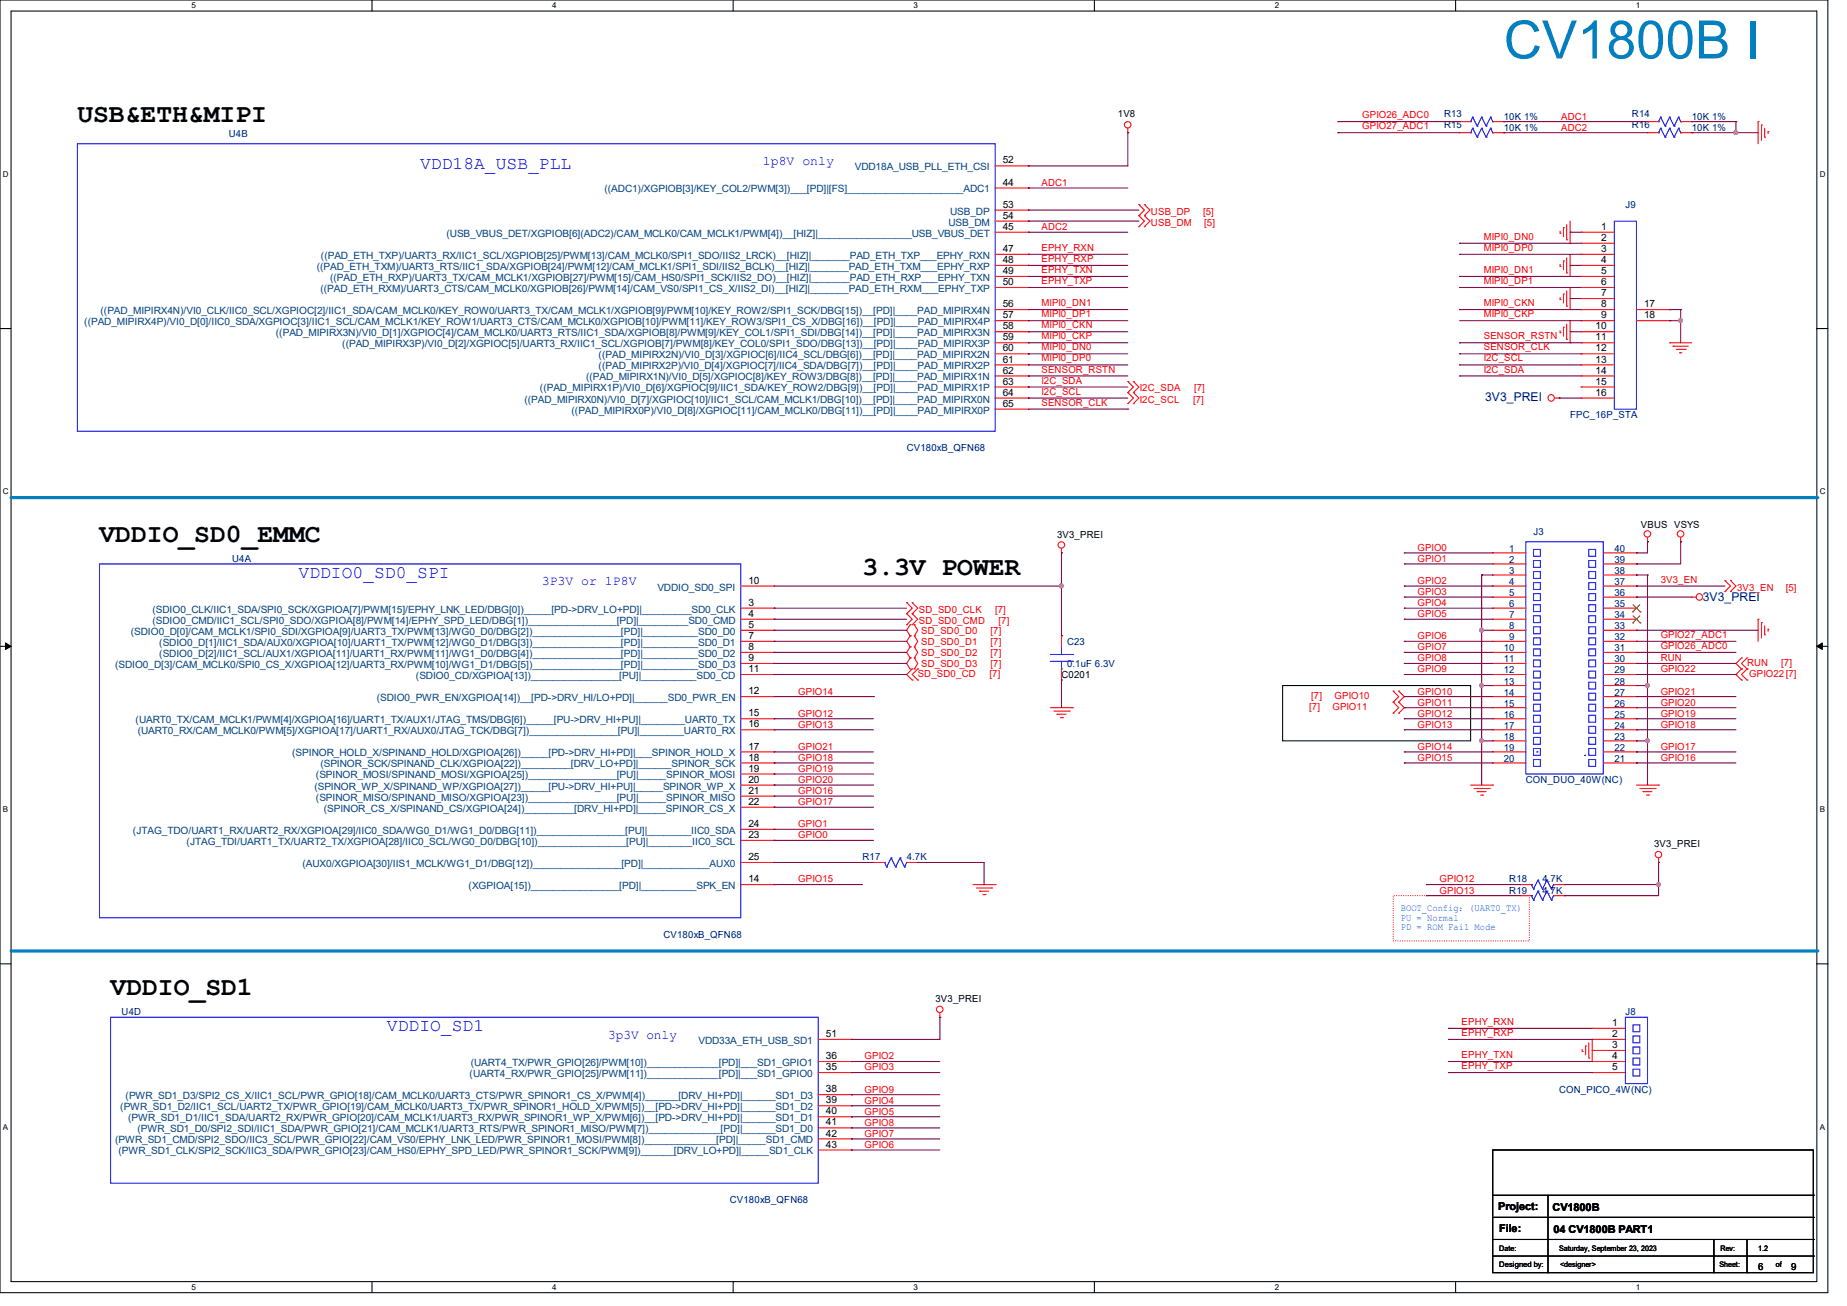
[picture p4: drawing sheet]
<svg xmlns="http://www.w3.org/2000/svg" width="297mm" height="210mm" viewBox="0 0 297 210" stroke-linecap="round" stroke-linejoin="round" font-family="sans-serif">
<defs><g id="words">
<text font-size="8.5" fill="#0080c0" x="241.8" y="9.4">CV1800B I</text>
<g font-size="4.2">
<text x="12.4" y="19.6">USB&amp;ETH&amp;MIPI</text>
<text x="16" y="87.1">VDDIO_SD0_EMMC</text>
<text x="138.7" y="92.5">3.3V POWER</text>
<text x="17.8" y="160">VDDIO_SD1</text>
</g>
<g font-size="2.8" fill="#00f">
<text x="67.6" y="27.1">VDD18A_USB_PLL</text>
<text x="48" y="92.9">VDDIO0_SD0_SPI</text>
<text x="62.2" y="165.8">VDDIO_SD1</text>
</g>
<g font-size="2.1" fill="#00f">
<text x="122.7" y="26.5">1p8V only</text>
<text x="87.1" y="94.1">3P3V or 1P8V</text>
<text x="97.8" y="167">3p3V only</text>
</g>
<g font-size="1.9" fill="#000080">
<text x="238.8" y="64.6">3V3_PREI</text>
<text x="273.8" y="96.6">3V3_PREI</text>
</g>
<g font-size="1.7">
<text x="240.9" y="194.5">Project:</text>
<text x="249.6" y="194.7">CV1800B</text>
<text x="241.1" y="198.1">File:</text>
<text x="249.8" y="198.2">04 CV1800B PART1</text>
</g>
<g font-size="1.6" fill="#000080">
<text x="36.8" y="22.1">U4B</text>
<text x="232.2" y="18.9">R13</text>
<text x="232.2" y="20.7">R15</text>
<text x="241.8" y="19.2">10K 1%</text>
<text x="241.8" y="21">10K 1%</text>
<text x="262.4" y="20.7">R16</text>
<text x="262.4" y="18.9">R14</text>
<text x="272" y="21">10K 1%</text>
<text x="272" y="19.2">10K 1%</text>
<text x="261.4" y="33.4">J9</text>
<text x="252.5" y="67.2">FPC_16P_STA</text>
<text x="145.8" y="72.6">CV180xB_QFN68</text>
<text x="242.7" y="88.7">1</text>
<text x="246.6" y="86.1">J3</text>
<text x="259.6" y="88.7">40</text>
<text x="37.3" y="90.3">U4A</text>
<text x="242.7" y="90.5">2</text>
<text x="242.7" y="92.3">3</text>
<text x="242.7" y="94.1">4</text>
<text x="242.7" y="95.8">5</text>
<text x="259.6" y="90.5">39</text>
<text x="259.6" y="92.3">38</text>
<text x="259.6" y="94.1">37</text>
<text x="259.6" y="95.8">36</text>
<text x="242.7" y="97.6">6</text>
<text x="242.7" y="99.4">7</text>
<text x="242.7" y="101.2">8</text>
<text x="259.6" y="97.6">35</text>
<text x="259.6" y="99.4">34</text>
<text x="259.6" y="101.2">33</text>
<text x="171.6" y="103.7">C23</text>
<text x="171.6" y="107.2">0.1uF 6.3V</text>
<text x="241.8" y="104.7">10</text>
<text x="241.8" y="106.5">11</text>
<text x="242.7" y="103">9</text>
<text x="259.6" y="103">32</text>
<text x="259.6" y="104.7">31</text>
<text x="259.6" y="106.5">30</text>
<text x="241.8" y="108.3">12</text>
<text x="241.8" y="110.1">13</text>
<text x="241.8" y="111.8">14</text>
<text x="241.8" y="113.6">15</text>
<text x="259.6" y="108.3">29</text>
<text x="259.6" y="110.1">28</text>
<text x="259.6" y="111.8">27</text>
<text x="259.6" y="113.6">26</text>
<text x="241.8" y="115.4">16</text>
<text x="241.8" y="117.2">17</text>
<text x="241.8" y="119">18</text>
<text x="259.6" y="115.4">25</text>
<text x="259.6" y="117.2">24</text>
<text x="259.6" y="119">23</text>
<text x="241.8" y="120.7">19</text>
<text x="241.8" y="122.5">20</text>
<text x="245.4" y="125.9">CON_DUO_40W(NC)</text>
<text x="259.6" y="120.7">22</text>
<text x="259.6" y="122.5">21</text>
<text x="138.7" y="138.3">R17</text>
<text x="145.8" y="138.3">4.7K</text>
<text x="242.7" y="141.9">R18</text>
<text x="242.7" y="143.7">R19</text>
<text x="248" y="141.9">4.7K</text>
<text x="248" y="143.7">4.7K</text>
<text x="106.7" y="150.8">CV180xB_QFN68</text>
<text x="19.6" y="163.2">U4D</text>
<text x="261.4" y="163.2">J8</text>
<text x="250.7" y="175.7">CON_PICO_4W(NC)</text>
<text x="117.3" y="193.5">CV180xB_QFN68</text>
</g>
<g font-size="1.6">
<text x="179.7" y="18.9">1V8</text>
<text x="161.2" y="26.3">52</text>
<text x="161.2" y="29.8">44</text>
<text x="161.2" y="33.4">53</text>
<text x="161.2" y="35.2">54</text>
<text x="161.2" y="37">45</text>
<text x="161.2" y="40.5">47</text>
<text x="257.5" y="37">1</text>
<text x="257.5" y="38.7">2</text>
<text x="257.5" y="40.5">3</text>
<text x="161.2" y="42.3">48</text>
<text x="161.2" y="44.1">49</text>
<text x="161.2" y="45.8">50</text>
<text x="257.5" y="42.3">4</text>
<text x="257.5" y="44.1">5</text>
<text x="257.5" y="45.8">6</text>
<text x="257.5" y="47.6">7</text>
<text x="161.2" y="49.4">56</text>
<text x="161.2" y="51.2">57</text>
<text x="161.2" y="53">58</text>
<text x="256.6" y="53">10</text>
<text x="257.5" y="49.4">8</text>
<text x="257.5" y="51.2">9</text>
<text x="264.4" y="49.4">17</text>
<text x="264.4" y="51.2">18</text>
<text x="161.2" y="54.7">59</text>
<text x="161.2" y="56.5">60</text>
<text x="161.2" y="58.3">61</text>
<text x="256.6" y="54.7">11</text>
<text x="256.6" y="56.5">12</text>
<text x="256.6" y="58.3">13</text>
<text x="161.2" y="60.1">62</text>
<text x="161.2" y="61.8">63</text>
<text x="161.2" y="63.6">64</text>
<text x="161.2" y="65.4">65</text>
<text x="256.6" y="60.1">14</text>
<text x="256.6" y="61.8">15</text>
<text x="256.6" y="63.6">16</text>
<text x="170" y="86.4">3V3_PREI</text>
<text x="263.9" y="84.8">VBUS VSYS</text>
<text x="120.4" y="93.9">10</text>
<text x="120.4" y="97.4">3</text>
<text x="120.4" y="99.2">4</text>
<text x="120.4" y="101">5</text>
<text x="120.4" y="102.7">7</text>
<text x="120.4" y="104.5">8</text>
<text x="120.4" y="106.3">9</text>
<text x="120.4" y="108.1">11</text>
<text x="120.4" y="111.6">12</text>
<text x="170.7" y="109">C0201</text>
<text x="120.4" y="115.2">15</text>
<text x="120.4" y="117">16</text>
<text x="120.4" y="120.5">17</text>
<text x="120.4" y="122.3">18</text>
<text x="120.4" y="124.1">19</text>
<text x="120.4" y="125.9">20</text>
<text x="120.4" y="127.6">21</text>
<text x="120.4" y="129.4">22</text>
<text x="120.4" y="134.7">23</text>
<text x="120.4" y="133">24</text>
<text x="266" y="136.2">3V3_PREI</text>
<text x="120.4" y="138.3">25</text>
<text x="120.4" y="141.9">14</text>
<text x="150.4" y="161.1">3V3_PREI</text>
<text x="132.8" y="166.8">51</text>
<text x="259.2" y="165">1</text>
<text x="259.2" y="166.8">2</text>
<text x="132.8" y="170.3">36</text>
<text x="132.8" y="172.1">35</text>
<text x="259.2" y="168.5">3</text>
<text x="259.2" y="170.3">4</text>
<text x="259.2" y="172.1">5</text>
<text x="132.8" y="175.6">38</text>
<text x="132.8" y="177.4">39</text>
<text x="132.8" y="179.2">40</text>
<text x="132.8" y="181">41</text>
<text x="132.8" y="182.8">42</text>
<text x="132.8" y="184.5">43</text>
<text x="282.7" y="204.1">6</text>
<text x="288" y="204.1">9</text>
</g>
<g font-size="1.6" fill="#f00">
<text x="219" y="20.8">GPIO27_ADC1</text>
<text x="219" y="19">GPIO26_ADC0</text>
<text x="251" y="19.2">ADC1</text>
<text x="251" y="21">ADC2</text>
<text x="167.5" y="29.9">ADC1</text>
<text x="185.1" y="34.5">USB_DP</text>
<text x="193.5" y="34.5">[5]</text>
<text x="167.5" y="37">ADC2</text>
<text x="167.5" y="40.3">EPHY_RXN</text>
<text x="185.1" y="36.3">USB_DM</text>
<text x="193.6" y="36.3">[5]</text>
<text x="238.6" y="38.6">MIPI0_DN0</text>
<text x="238.6" y="40.3">MIPI0_DP0</text>
<text x="167.5" y="42.1">EPHY_RXP</text>
<text x="167.5" y="43.9">EPHY_TXN</text>
<text x="167.5" y="45.7">EPHY_TXP</text>
<text x="238.6" y="43.9">MIPI0_DN1</text>
<text x="238.6" y="45.7">MIPI0_DP1</text>
<text x="167.5" y="51">MIPI0_DP1</text>
<text x="167.5" y="49.2">MIPI0_DN1</text>
<text x="167.5" y="52.8">MIPI0_CKN</text>
<text x="238.6" y="49.2">MIPI0_CKN</text>
<text x="238.6" y="51">MIPI0_CKP</text>
<text x="167.5" y="56.3">MIPI0_DN0</text>
<text x="167.5" y="58.1">MIPI0_DP0</text>
<text x="167.5" y="59.9">SENSOR_RSTN</text>
<text x="167.5" y="54.6">MIPI0_CKP</text>
<text x="238.6" y="54.6">SENSOR_RSTN</text>
<text x="238.6" y="56.3">SENSOR_CLK</text>
<text x="238.6" y="58.1">I2C_SCL</text>
<text x="238.6" y="59.9">I2C_SDA</text>
<text x="167.5" y="65.2">SENSOR_CLK</text>
<text x="167.5" y="61.7">I2C_SDA</text>
<text x="167.5" y="63.5">I2C_SCL</text>
<text x="183.3" y="62.9">I2C_SDA</text>
<text x="183.3" y="64.7">I2C_SCL</text>
<text x="191.9" y="64.7">[7]</text>
<text x="192" y="62.9">[7]</text>
<text x="227.9" y="88.6">GPIO0</text>
<text x="227.9" y="90.3">GPIO1</text>
<text x="227.9" y="93.9">GPIO2</text>
<text x="227.9" y="95.7">GPIO3</text>
<text x="267" y="93.7">3V3_EN</text>
<text x="279.3" y="95">3V3_EN</text>
<text x="287.1" y="95">[5]</text>
<text x="147.7" y="98.5">SD_SD0_CLK</text>
<text x="147.7" y="100.3">SD_SD0_CMD</text>
<text x="148.1" y="101.9">SD_SD0_D0</text>
<text x="159.3" y="101.9">[7]</text>
<text x="160" y="98.5">[7]</text>
<text x="160.6" y="100.3">[7]</text>
<text x="227.9" y="99.2">GPIO5</text>
<text x="227.9" y="97.5">GPIO4</text>
<text x="148.1" y="105.5">SD_SD0_D2</text>
<text x="148.1" y="103.7">SD_SD0_D1</text>
<text x="148.1" y="107.2">SD_SD0_D3</text>
<text x="159.3" y="105.5">[7]</text>
<text x="159.3" y="103.7">[7]</text>
<text x="159.3" y="107.2">[7]</text>
<text x="227.9" y="102.8">GPIO6</text>
<text x="227.9" y="106.3">GPIO8</text>
<text x="227.9" y="104.6">GPIO7</text>
<text x="267" y="102.6">GPIO27_ADC1</text>
<text x="267" y="106.3">RUN</text>
<text x="267" y="104.4">GPIO26_ADC0</text>
<text x="280.9" y="107.1">RUN</text>
<text x="286.4" y="107.1">[7]</text>
<text x="128.4" y="111.7">GPIO14</text>
<text x="147.6" y="108.8">SD_SD0_CD</text>
<text x="159.1" y="108.8">[7]</text>
<text x="210.9" y="112.4">[7]</text>
<text x="214.6" y="112.4">GPIO10</text>
<text x="227.9" y="113.5">GPIO11</text>
<text x="227.9" y="108.1">GPIO9</text>
<text x="227.9" y="111.7">GPIO10</text>
<text x="267" y="111.7">GPIO21</text>
<text x="267" y="113.5">GPIO20</text>
<text x="267" y="108.1">GPIO22</text>
<text x="281.3" y="108.8">GPIO22[7]</text>
<text x="128.4" y="117">GPIO13</text>
<text x="128.4" y="115.2">GPIO12</text>
<text x="210.5" y="114.2">[7]</text>
<text x="214.2" y="114.2">GPIO11</text>
<text x="227.9" y="117">GPIO13</text>
<text x="227.9" y="115.2">GPIO12</text>
<text x="267" y="115.2">GPIO19</text>
<text x="267" y="117">GPIO18</text>
<text x="128.4" y="122.3">GPIO18</text>
<text x="128.4" y="124.1">GPIO19</text>
<text x="128.4" y="120.6">GPIO21</text>
<text x="128.4" y="125.9">GPIO20</text>
<text x="227.9" y="120.6">GPIO14</text>
<text x="227.9" y="122.3">GPIO15</text>
<text x="267" y="122.3">GPIO16</text>
<text x="267" y="120.6">GPIO17</text>
<text x="128.4" y="127.7">GPIO16</text>
<text x="128.4" y="129.5">GPIO17</text>
<text x="128.4" y="133">GPIO1</text>
<text x="128.4" y="134.8">GPIO0</text>
<text x="128.4" y="141.9">GPIO15</text>
<text x="231.5" y="143.7">GPIO13</text>
<text x="231.5" y="141.9">GPIO12</text>
<text x="235" y="164.8">EPHY_RXN</text>
<text x="235" y="166.6">EPHY_RXP</text>
<text x="139" y="172.1">GPIO3</text>
<text x="139" y="170.3">GPIO2</text>
<text x="235" y="170.1">EPHY_TXN</text>
<text x="235" y="171.9">EPHY_TXP</text>
<text x="139" y="175.7">GPIO9</text>
<text x="139" y="179.2">GPIO5</text>
<text x="139" y="177.5">GPIO4</text>
<text x="139" y="184.6">GPIO6</text>
<text x="139" y="182.8">GPIO7</text>
<text x="139" y="181">GPIO8</text>
</g>
<g font-size="1.6" fill="#004080">
<text x="137.5" y="27.4">VDD18A_USB_PLL_ETH_CSI</text>
<text x="97.2" y="30.9">((ADC1)/XGPIOB[3]/KEY_COL2/PWM[3])___[PD]|[FS]_____________________ADC1</text>
<text x="152.8" y="34.5">USB_DP</text>
<text x="51.6" y="41.6">((PAD_ETH_TXP)/UART3_RX/IIC1_SCL/XGPIOB[25]/PWM[13]/CAM_MCLK0/SPI1_SDO/IIS2_LRCK)__[HIZ]|_______PAD_ETH_TXP___EPHY_RXN</text>
<text x="71.8" y="38.1">(USB_VBUS_DET/XGPIOB[6](ADC2)/CAM_MCLK0/CAM_MCLK1/PWM[4])__[HIZ]|_________________USB_VBUS_DET</text>
<text x="152.5" y="36.3">USB_DM</text>
<text x="50.9" y="43.4">((PAD_ETH_TXM)/UART3_RTS/IIC1_SDA/XGPIOB[24]/PWM[12]/CAM_MCLK1/SPI1_SDI/IIS2_BCLK)__[HIZ]|_______PAD_ETH_TXM___EPHY_RXP</text>
<text x="51.5" y="46.9">((PAD_ETH_RXM)/UART3_CTS/CAM_MCLK0/XGPIOB[26]/PWM[14]/CAM_VS0/SPI1_CS_X/IIS2_DI)__[HIZ]|_______PAD_ETH_RXM___EPHY_TXP</text>
<text x="53.1" y="45.2">((PAD_ETH_RXP)/UART3_TX/CAM_MCLK1/XGPIOB[27]/PWM[15]/CAM_HS0/SPI1_SCK/IIS2_DO)__[HIZ]|_______PAD_ETH_RXP___EPHY_TXN</text>
<text x="13.5" y="52.3">((PAD_MIPIRX4P)/VI0_D[0]/IIC0_SDA/XGPIOC[3]/IIC1_SCL/CAM_MCLK1/KEY_ROW1/UART3_CTS/CAM_MCLK0/XGPIOB[10]/PWM[11]/KEY_ROW3/SPI1_CS_X/DBG[16])__[PD]|____PAD_MIPIRX4P</text>
<text x="16.2" y="50.5">((PAD_MIPIRX4N)/VI0_CLK/IIC0_SCL/XGPIOC[2]/IIC1_SDA/CAM_MCLK0/KEY_ROW0/UART3_TX/CAM_MCLK1/XGPIOB[9]/PWM[10]/KEY_ROW2/SPI1_SCK/DBG[15])__[PD]|____PAD_MIPIRX4N</text>
<text x="44.4" y="54.1">((PAD_MIPIRX3N)/VI0_D[1]/XGPIOC[4]/CAM_MCLK0/UART3_RTS/IIC1_SDA/XGPIOB[8]/PWM[9]/KEY_COL1/SPI1_SDI/DBG[14])__[PD]|____PAD_MIPIRX3N</text>
<text x="55" y="55.8">((PAD_MIPIRX3P)/VI0_D[2]/XGPIOC[5]/UART3_RX/IIC1_SCL/XGPIOB[7]/PWM[8]/KEY_COL0/SPI1_SDO/DBG[13])__[PD]|____PAD_MIPIRX3P</text>
<text x="96.3" y="57.6">((PAD_MIPIRX2N)/VI0_D[3]/XGPIOC[6]/IIC4_SCL/DBG[6])__[PD]|____PAD_MIPIRX2N</text>
<text x="96.3" y="59.4">((PAD_MIPIRX2P)/VI0_D[4]/XGPIOC[7]/IIC4_SDA/DBG[7])__[PD]|____PAD_MIPIRX2P</text>
<text x="84.3" y="64.7">((PAD_MIPIRX0N)/VI0_D[7]/XGPIOC[10]/IIC1_SCL/CAM_MCLK1/DBG[10])__[PD]|____PAD_MIPIRX0N</text>
<text x="86.8" y="62.9">((PAD_MIPIRX1P)/VI0_D[6]/XGPIOC[9]/IIC1_SDA/KEY_ROW2/DBG[9])__[PD]|____PAD_MIPIRX1P</text>
<text x="94.2" y="61.2">((PAD_MIPIRX1N)/VI0_D[5]/XGPIOC[8]/KEY_ROW3/DBG[8])__[PD]|____PAD_MIPIRX1N</text>
<text x="91.9" y="66.5">((PAD_MIPIRX0P)/VI0_D[8]/XGPIOC[11]/CAM_MCLK0/DBG[11])__[PD]|____PAD_MIPIRX0P</text>
<text x="105.7" y="95">VDDIO_SD0_SPI</text>
<text x="24.5" y="98.5">(SDIO0_CLK/IIC1_SDA/SPI0_SCK/XGPIOA[7]/PWM[15]/EPHY_LNK_LED/DBG[0])_____[PD-&gt;DRV_LO+PD]|_________SD0_CLK</text>
<text x="24.5" y="100.3">(SDIO0_CMD/IIC1_SCL/SPI0_SDO/XGPIOA[8]/PWM[14]/EPHY_SPD_LED/DBG[1])________________[PD]|_________SD0_CMD</text>
<text x="18.5" y="107.4">(SDIO0_D[3]/CAM_MCLK0/SPI0_CS_X/XGPIOA[12]/UART3_RX/PWM[10]/WG1_D1/DBG[5])________________[PD]|__________SD0_D3</text>
<text x="21" y="102.1">(SDIO0_D[0]/CAM_MCLK1/SPI0_SDI/XGPIOA[9]/UART3_TX/PWM[13]/WG0_D0/DBG[2])________________[PD]|__________SD0_D0</text>
<text x="25.6" y="103.8">(SDIO0_D[1]/IIC1_SDA/AUX0/XGPIOA[10]/UART1_TX/PWM[12]/WG0_D1/DBG[3])________________[PD]|__________SD0_D1</text>
<text x="25.6" y="105.6">(SDIO0_D[2]/IIC1_SCL/AUX1/XGPIOA[11]/UART1_RX/PWM[11]/WG1_D0/DBG[4])________________[PD]|__________SD0_D2</text>
<text x="60.6" y="112.7">(SDIO0_PWR_EN/XGPIOA[14])__[PD-&gt;DRV_HI/LO+PD]|______SD0_PWR_EN</text>
<text x="66.9" y="109.2">(SDIO0_CD/XGPIOA[13])________________[PU]|__________SD0_CD</text>
<text x="21.8" y="116.3">(UART0_TX/CAM_MCLK1/PWM[4]/XGPIOA[16]/UART1_TX/AUX1/JTAG_TMS/DBG[6])_____[PU-&gt;DRV_HI+PU]|________UART0_TX</text>
<text x="22.1" y="118.1">(UART0_RX/CAM_MCLK0/PWM[5]/XGPIOA[17]/UART1_RX/AUX0/JTAG_TCK/DBG[7])________________[PU]|________UART0_RX</text>
<text x="47" y="121.6">(SPINOR_HOLD_X/SPINAND_HOLD/XGPIOA[26])_____[PD-&gt;DRV_HI+PD]|___SPINOR_HOLD_X</text>
<text x="50.8" y="125.2">(SPINOR_MOSI/SPINAND_MOSI/XGPIOA[25])________________[PU]|_____SPINOR_MOSI</text>
<text x="51.5" y="123.4">(SPINOR_SCK/SPINAND_CLK/XGPIOA[22])_________[DRV_LO+PD]|______SPINOR_SCK</text>
<text x="50.5" y="127">(SPINOR_WP_X/SPINAND_WP/XGPIOA[27])_____[PU-&gt;DRV_HI+PU]|_____SPINOR_WP_X</text>
<text x="50.8" y="128.7">(SPINOR_MISO/SPINAND_MISO/XGPIOA[23])________________[PU]|_____SPINOR_MISO</text>
<text x="52.1" y="130.5">(SPINOR_CS_X/SPINAND_CS/XGPIOA[24])_________[DRV_HI+PD]|_____SPINOR_CS_X</text>
<text x="21.4" y="134.1">(JTAG_TDO/UART1_RX/UART2_RX/XGPIOA[29]/IIC0_SDA/WG0_D1/WG1_D0/DBG[11])________________[PU]|________IIC0_SDA</text>
<text x="30" y="135.8">(JTAG_TDI/UART1_TX/UART2_TX/XGPIOA[28]/IIC0_SCL/WG0_D0/DBG[10])________________[PU]|________IIC0_SCL</text>
<text x="48.6" y="139.4">(AUX0/XGPIOA[30]/IIS1_MCLK/WG1_D1/DBG[12])________________[PD]|____________AUX0</text>
<text x="75.4" y="143">(XGPIOA[15])________________[PD]|__________SPK_EN</text>
<text x="112.3" y="167.9">VDD33A_ETH_USB_SD1</text>
<text x="75.5" y="173.2">(UART4_RX/PWR_GPIO[25]/PWM[11])_____________[PD]|___SD1_GPIO0</text>
<text x="75.7" y="171.4">(UART4_TX/PWR_GPIO[26]/PWM[10])_____________[PD]|___SD1_GPIO1</text>
<text x="19.3" y="178.5">(PWR_SD1_D2/IIC1_SCL/UART2_TX/PWR_GPIO[19]/CAM_MCLK0/UART3_TX/PWR_SPINOR1_HOLD_X/PWM[5])__[PD-&gt;DRV_HI+PD]|______SD1_D2</text>
<text x="20.2" y="176.7">(PWR_SD1_D3/SPI2_CS_X/IIC1_SCL/PWR_GPIO[18]/CAM_MCLK0/UART3_CTS/PWR_SPINOR1_CS_X/PWM[4])______[DRV_HI+PD]|______SD1_D3</text>
<text x="18.5" y="183.9">(PWR_SD1_CMD/SPI2_SDO/IIC3_SCL/PWR_GPIO[22]/CAM_VS0/EPHY_LNK_LED/PWR_SPINOR1_MOSI/PWM[8])_____________[PD]|_____SD1_CMD</text>
<text x="19" y="185.6">(PWR_SD1_CLK/SPI2_SCK/IIC3_SDA/PWR_GPIO[23]/CAM_HS0/EPHY_SPD_LED/PWR_SPINOR1_SCK/PWM[9])______[DRV_LO+PD]|_____SD1_CLK</text>
<text x="20.6" y="180.3">(PWR_SD1_D1/IIC1_SDA/UART2_RX/PWR_GPIO[20]/CAM_MCLK1/UART3_RX/PWR_SPINOR1_WP_X/PWM[6])__[PD-&gt;DRV_HI+PD]|______SD1_D1</text>
<text x="22.1" y="182.1">(PWR_SD1_D0/SPI2_SDI/IIC1_SDA/PWR_GPIO[21]/CAM_MCLK1/UART3_RTS/PWR_SPINOR1_MISO/PWM[7])_____________[PD]|______SD1_D0</text>
</g>
<g font-size="1.6" fill="#0080ff">
<text x="225.3" y="146.5">BOOT_Config：(UART0_TX)</text>
<text x="225.3" y="148">PU = Normal</text>
<text x="225.3" y="149.6">PD = ROM Fail Mode</text>
</g>
<g font-size="1.3">
<text x="30.8" y="1.3">5</text>
<text x="88.8" y="1.3">4</text>
<text x="146.9" y="1.3">3</text>
<text x="205" y="1.3">2</text>
<text x="263.1" y="1.3">1</text>
<text x=".5" y="28.4">D</text>
<text x="292.6" y="28.4">D</text>
<text x=".5" y="79.5">C</text>
<text x="292.6" y="79.5">C</text>
<text x=".5" y="130.6">B</text>
<text x="292.6" y="130.6">B</text>
<text x=".5" y="181.7">A</text>
<text x="292.6" y="181.7">A</text>
<text x="30.8" y="207.4">5</text>
<text x="88.8" y="207.4">4</text>
<text x="146.9" y="207.4">3</text>
<text x="205" y="207.4">2</text>
<text x="263.1" y="207.4">1</text>
</g>
<g font-size="1.2">
<text x="241.1" y="201.2">Date:</text>
<text x="241.1" y="203.7">Designed by:</text>
<text x="250.7" y="201.2">Saturday, September 23, 2023</text>
<text x="250.9" y="203.7">&lt;designer&gt;</text>
<text x="276.5" y="203.7">Sheet:</text>
<text x="276.6" y="201.2">Rev:</text>
<text x="282.7" y="201.2">1.2</text>
<text x="285.5" y="203.7">of</text>
</g>
</g></defs>
<g fill="none" stroke="#000" stroke-width=".17">
<path d="M0 0h293.9v207.9h-293.9zM1.8 1.8h290.3v204.3h-290.3zM59.8 0v1.8M117.9 0v1.8M176 0v1.8M234.1 0v1.8M0 52.8h1.8M292.1 52.8h1.8M0 103.9h1.8M206.2 110.2h30.3v8.9h-30.3zM292.1 103.9h1.8M0 155h1.8"/>
<path d="M292.1 155h1.8M59.8 206.1v1.8M117.9 206.1v1.8M176 206.1v1.8M234.1 206.1v1.8"/>
</g>
<path d="M.9 103.4l.9 .5-.9 .5zM292.1 103.9l.9-.5v1z" fill="#000"/>
<path d="M.9 103.4l.9 .5-.9 .5zM292.1 103.9l.9-.5v1z" fill="none" stroke="#000" stroke-width=".16"/>
<path d="M1.8 80h290.3" fill="none" stroke="#0080c0" stroke-width=".51"/>
<circle cx="292.1" cy="80" r=".25" fill="#0080c0"/>
<path d="M1.8 152.9h290.3" fill="none" stroke="#0080c0" stroke-width=".51"/>
<circle cx="292.1" cy="152.9" r=".25" fill="#0080c0"/>
<path d="M224 144h21.9v7.3h-21.9z" fill="none" stroke="#f00" stroke-width=".17" stroke-dasharray="0 .3"/>
<g fill="none" stroke="#f00" stroke-width=".17">
<path d="M234.7 19.6h.1M234.7 19.6h1.8M240 19.6h1.8M241.8 19.6h.1M264.9 19.6h.1M264.9 19.6h1.8M270.3 19.6h1.7M272 19.6h.1M282.7 19.6h.1M282.7 19.6v3.5M160 37.3h5.4M160 26.7h5.4"/>
<path d="M160 30.2h5.4M160 33.8h5.4M160 35.6h5.4M165.4 26.7h.1M165.4 30.2h.1M165.4 33.8h.1M165.4 35.6h.1M165.4 37.3h.1M181.4 21.3h.1M181.4 20.6v.7M183.1 32.9h.1M183.1 34.7h.1"/>
<path d="M183.1 36.4h.1M183.1 32.9l.9 .9-.9 .9M183.1 34.7l.9 .9-.9 .8M184 32.9h.1M184 34.7h.1M184 36.4h.1M184 32.9l.9 .9-.9 .9M184 34.7l.9 .9-.9 .8M234.7 21.3h.1M234.7 21.3h1.8M240 21.3h1.8M241.8 21.3h.1"/>
<path d="M250.9 37.5h.1M250.9 37.2v.3M251.4 36.6h.1M251.4 36.6v1.5M251.9 38.6h.1M251.9 36.1v2.5M252.5 39.1h.1M252.5 35.6v3.5M254.3 37.3h.1M254.3 39.1h.1M254.3 37.3h5.3M254.3 39.1h5.3"/>
<path d="M264.9 21.3h.1M264.9 21.3h1.8M270.3 21.3h1.7M272 21.3h.1M283.3 20.1h.1M283.3 20.1v2.5M283.8 22.1h.1M283.8 20.6v1.5M284.3 21.2h.1M284.3 21.2v.3M160 55.1h5.4M160 40.9h5.4"/>
<path d="M160 42.7h5.4M160 44.4h5.4M160 46.2h5.4M160 49.8h5.4M160 51.6h5.4M160 53.3h5.4M160 56.9h5.4M160 58.7h5.4M165.4 40.9h.1M165.4 42.7h.1M165.4 44.4h.1M165.4 46.2h.1"/>
<path d="M165.4 49.8h.1M165.4 51.6h.1M165.4 53.3h.1M165.4 55.1h.1M165.4 56.9h.1M165.4 58.7h.1M250.9 42.8h.1M250.9 48.2h.1M250.9 53.5h.1M250.9 42.5v.3M250.9 47.8v.4M250.9 53.2v.3"/>
<path d="M251.4 42h.1M251.4 47.3h.1M251.4 52.6h.1M251.4 42v1.4M251.4 47.3v1.4M251.4 52.6v1.5M251.9 43.9h.1M251.9 49.2h.1M251.9 54.6h.1M251.9 41.4v2.5M251.9 46.8v2.4M251.9 52.1v2.5"/>
<path d="M252.5 44.4h.1M252.5 49.8h.1M252.5 55.1h.1M252.5 40.9v3.5M252.5 46.2v3.6M252.5 51.6v3.5M254.3 40.9h.1M254.3 42.7h.1M254.3 44.4h.1M254.3 46.2h.1M254.3 48h.1M254.3 49.8h.1"/>
<path d="M254.3 51.6h.1M254.3 53.3h.1M254.3 55.1h.1M254.3 56.9h.1M254.3 58.7h.1M254.3 55.1h5.3M254.3 40.9h5.3M254.3 42.7h5.3M254.3 44.4h5.3M254.3 46.2h5.3M254.3 48h5.3M254.3 49.8h5.3"/>
<path d="M254.3 51.6h5.3M254.3 53.3h5.3M254.3 56.9h5.3M254.3 58.7h5.3M263.1 49.8h5.4M263.1 51.6h5.4M268.5 55.1h.1M268.5 49.8h.1M268.5 51.6h.1M268.5 55.1h3.5M269 55.7h.1M269 55.7h2.5"/>
<path d="M269.5 56.2h1.5M270.1 56.7h.1M270.1 56.7h.3M271 56.2h.1M160 64h5.4M160 60.5h5.4M160 62.2h5.4M160 65.8h5.4M165.4 60.5h.1M165.4 62.2h.1M165.4 64h.1M165.4 65.8h.1"/>
<path d="M181.4 61.3h.1M181.4 63.1h.1M181.4 64.9h.1M181.4 61.3l.8 .9-.8 .9M181.4 63.1l.8 .9-.8 .9M182.2 61.3h.1M182.2 63.1h.1M182.2 64.9h.1M182.2 61.3l.9 .9-.9 .9M182.2 63.1l.9 .9-.9 .9M250 64h.7M250.7 64h.1"/>
<path d="M254.3 60.5h.1M254.3 62.2h.1M254.3 64h.1M254.3 64h5.3M254.3 60.5h5.3M254.3 62.2h5.3M119.1 94.2h5.4M119.1 97.8h5.4M119.1 99.6h5.4M124.5 94.2h.1M124.5 97.8h.1M124.5 99.6h.1"/>
<path d="M145.8 96.9h.1M145.8 98.7h.1M145.8 96.9l.9 .9-.9 .9M145.8 98.7l.9 .9-.9 .9M146.7 96.9h.1M146.7 98.7h.1M146.7 96.9l.9 .9-.9 .9M146.7 98.7l.9 .9-.9 .9M170.7 88.9h.1M170.7 88.2v.7M240 88.9h.1M240 90.7h.1"/>
<path d="M240 92.5h.1M240 94.2h.1M240 96h.1M240 97.8h.1M240 99.6h.1M240 96h5.4M240 94.2h5.4M240 97.8h5.4M240 99.6h5.4M240 88.9h5.4M240 90.7h5.4M240 92.5h5.4"/>
<path d="M257.8 96h5.3M257.8 94.2h5.3M257.8 97.8h5.3M257.8 99.6h5.3M257.8 88.9h5.3M257.8 90.7h5.3M257.8 92.5h5.3M263.1 88.9h.1M263.1 90.7h.1M263.1 92.5h.1M263.1 94.2h.1M263.1 96h.1"/>
<path d="M263.1 97.8h.1M263.1 99.6h.1M264.9 87.1h.1M264.9 86.4v.7M270.3 87.1h.1M270.3 86.4v.7M272 96h.1M272 96h.8M277.4 93.3h.1M277.4 95.1h.1M277.4 93.3l.9 .9-.9 .9M278.3 93.3h.1"/>
<path d="M278.3 95.1h.1M278.3 93.3l.8 .9-.8 .9M282.7 99.6h.1M282.7 99.6v3.5M119.1 101.3h5.4M119.1 103.1h5.4M119.1 104.9h5.4M119.1 106.7h5.4M119.1 108.5h5.4M119.1 112h5.4M119.1 115.6h5.4M119.1 117.3h5.4"/>
<path d="M124.5 101.3h.1M124.5 103.1h.1M124.5 104.9h.1M124.5 106.7h.1M124.5 108.5h.1M124.5 112h.1M124.5 115.6h.1M124.5 117.3h.1M145.8 100.5h.1M146.3 104h.1M146.3 105.8h.1M146.3 102.2h.1"/>
<path d="M146.3 107.6h.1M146.3 100.5h.1M146.3 104l-.5 .9 .5 .9M146.3 102.2l-.5 .9 .5 .9M146.3 105.8l-.5 .9 .5 .9M146.3 100.5l-.5 .8 .5 .9M146.7 109.3h.1M146.7 107.6h.1M146.7 100.5h.1M146.7 107.6l-.9 .9 .9 .8M147 104h.1M147 105.8h.1"/>
<path d="M147 102.2h.1M147 107.6h.1M147 100.5h.1M147 104l.6 .9-.6 .9M147 102.2l.6 .9-.6 .9M147 105.8l.6 .9-.6 .9M147 100.5l.6 .8-.6 .9M147.6 107.6h.1M147.6 109.3h.1M147.6 107.6l-.9 .9 .9 .8M168.9 113.8h3.6M169.5 114.3h2.4"/>
<path d="M170 114.9h.1M170 114.9h1.4M170.5 115.4h.4M170.7 102.2h.1M170.7 109.3h.1M170.7 102.2v1.8M170.7 107.6v1.7M170.9 115.4h.1M171.9 114.3h.1M172.5 113.8h.1M224 112.9h.1M224 114.7h.1"/>
<path d="M224 111.1h.1M224 112.9l.9 .9-.9 .9M224 111.1l.9 .9-.9 .9M224.9 114.7h.1M224.9 112.9h.1M224.9 111.1h.1M224.9 112.9l.9 .9-.9 .9M224.9 111.1l.9 .9-.9 .9M240 101.3h.1M240 103.1h.1M240 104.9h.1M240 106.7h.1"/>
<path d="M240 108.5h.1M240 110.2h.1M240 112h.1M240 113.8h.1M240 115.6h.1M240 117.3h.1M240 119.1h.1M240 113.8h5.4M240 101.3h5.4M240 103.1h5.4M240 104.9h5.4M240 106.7h5.4"/>
<path d="M240 108.5h5.4M240 112h5.4M240 115.6h5.4M240 117.3h5.4M240 110.2h5.4M240 119.1h5.4M257.8 113.8h5.3M257.8 101.3h5.3M257.8 103.1h5.3M257.8 104.9h5.3M257.8 106.7h5.3M257.8 108.5h5.3"/>
<path d="M257.8 112h5.3M257.8 115.6h5.3M257.8 117.3h5.3M257.8 110.2h5.3M257.8 119.1h5.3M263.1 101.3h.1M263.1 103.1h.1M263.1 104.9h.1M263.1 106.7h.1M263.1 108.5h.1M263.1 110.2h.1M263.1 112h.1"/>
<path d="M263.1 113.8h.1M263.1 115.6h.1M263.1 117.3h.1M263.1 119.1h.1M280 107.6h.1M280 105.8h.1M280 109.3h.1M280 105.8l-.9 .9 .9 .9M280 107.6l-.9 .9 .9 .8M280.9 105.8h.1M280.9 107.6h.1M280.9 109.3h.1"/>
<path d="M280.9 105.8l-.9 .9 .9 .9M280.9 107.6l-.9 .9 .9 .8M283.3 100.1h.1M283.3 100.1v2.5M283.8 102.1h.1M283.8 100.6v1.5M284.3 101.2h.1M284.3 101.2v.3M119.1 126.2h5.4M119.1 120.9h5.4M119.1 122.7h5.4M119.1 124.5h5.4"/>
<path d="M119.1 128h5.4M119.1 129.8h5.4M119.1 135.1h5.4M119.1 133.3h5.4M119.1 138.7h5.4M124.5 120.9h.1M124.5 122.7h.1M124.5 124.5h.1M124.5 126.2h.1M124.5 128h.1M124.5 129.8h.1M124.5 135.1h.1"/>
<path d="M124.5 133.3h.1M124.5 138.7h.1M140.5 138.7h.1M140.5 138.7h1.7M145.8 138.7h1.8M147.6 138.7h.1M236.5 126.2h3.5M237 126.8h2.5M237.5 127.3h.1M237.5 127.3h1.5M238.1 127.8h.3M238.4 127.8h.1"/>
<path d="M239.5 126.8h.1M240 126.2h.1M240 120.9h.1M240 122.7h.1M240 120.9h5.4M240 122.7h5.4M257.8 120.9h5.3M257.8 122.7h5.3M263.1 120.9h.1M263.1 122.7h.1M263.1 126.2h3.6M263.7 126.8h2.4"/>
<path d="M264.2 127.3h.1M264.2 127.3h1.4M264.8 127.8h.3M265.1 127.8h.1M266.1 126.8h.1M266.7 126.2h.1M266.7 138.7h.1M266.7 138v.7M119.1 142.2h5.4M124.5 142.2h.1M156.5 142.2h3.5M157 142.8h2.5"/>
<path d="M157.5 143.3h.1M157.5 143.3h1.5M158.1 143.8h.3M158.4 143.8h.1M159.5 142.8h.1M160 142.2h.1M244.5 142.2h.1M244.5 144h.1M244.5 142.2h1.8M244.5 144h1.8M249.8 142.2h1.8M249.8 144h1.8"/>
<path d="M251.6 142.2h.1M251.6 144h.1M131.6 167.1h5.3M131.6 170.7h5.3M131.6 172.5h5.3M131.6 176h5.3M131.6 177.8h5.3M131.6 179.6h5.3M136.9 167.1h.1M136.9 170.7h.1M136.9 172.5h.1M136.9 176h.1"/>
<path d="M136.9 177.8h.1M136.9 179.6h.1M151.1 163.6h.1M151.1 162.9v.7M254.4 169.1h.1M254.4 168.7v.4M255 168.2h.1M255 168.2v1.4M255.5 170.1h.1M255.5 167.7v2.4M256 170.7h.1M256 165.4h.1"/>
<path d="M256 167.1h.1M256 168.9h.1M256 172.5h.1M256 167.1v3.6M256 165.4h5.4M256 167.1h5.4M256 168.9h5.4M256 170.7h5.4M256 172.5h5.4M131.6 181.4h5.3M131.6 183.1h5.3M131.6 184.9h5.3"/>
<path d="M136.9 181.4h.1M136.9 183.1h.1M136.9 184.9h.1"/>
<circle cx="181.3" cy="20.1" r=".52"/>
<circle cx="249.4" cy="64" r=".52"/>
<circle cx="170.7" cy="87.6" r=".52"/>
<circle cx="264.9" cy="85.9" r=".52"/>
<circle cx="270.2" cy="85.9" r=".52"/>
<circle cx="273.3" cy="96" r=".52"/>
<circle cx="266.7" cy="137.4" r=".52"/>
<circle cx="151.1" cy="162.3" r=".52"/>
</g>
<g fill="none" stroke="#000" stroke-width=".17">
<path d="M240 184.9h51.6v19.7h-51.6zM240 192.2h51.6M240 195.7h51.6M240 199.3h51.6M248.9 192.2v12.4M275.6 199.3v5.3M280.9 199.3v5.3M291.6 192.2h.1M291.6 195.7h.1M291.6 199.3h.1M240 202h51.6M248.9 204.6h.1"/>
<path d="M275.6 204.6h.1M280.9 204.6h.1M291.6 202h.1"/>
</g>
<g fill="none" stroke="#00f" stroke-width=".17">
<path d="M236.5 19.6h.1M236.8 18.8h.1M236.8 18.8l.7 1.5M236.8 18.8l-.3 .8M238.3 18.8h.1M238.3 18.8l.7 1.5M238.3 18.8l-.8 1.5M239.7 18.8h.1M239.7 18.8l-.7 1.5M239.7 18.8l.3 .8M240 19.6h.1M266.7 19.6h.1"/>
<path d="M267 18.8h.1M267 18.8l.8 1.5M267 18.8l-.3 .8M268.5 18.8h.1M268.5 18.8l.7 1.5M268.5 18.8l-.7 1.5M269.9 18.8h.1M269.9 18.8l-.7 1.5M269.9 18.8l.4 .8M270.3 19.6h.1M12.4 23.1h147.6v46.2h-147.6zM236.5 21.3h.1"/>
<path d="M236.8 20.6h.1M236.8 20.6l.7 1.5M236.8 20.6l-.3 .7M237.5 20.3h.1M237.5 22.1h.1M238.3 20.6h.1M238.3 20.6l.7 1.5M238.3 20.6l-.8 1.5M239 20.3h.1M239 22.1h.1M239.7 20.6h.1M239.7 20.6l-.7 1.5"/>
<path d="M239.7 20.6l.3 .7M240 21.3h.1M259.6 35.6h3.5v30.2h-3.5zM266.7 21.3h.1M267 20.6h.1M267 20.6l.8 1.5M267 20.6l-.3 .7M267.8 22.1h.1M267.8 20.3h.1M268.5 20.6h.1M268.5 20.6l.7 1.5M268.5 20.6l-.7 1.5"/>
<path d="M269.2 22.1h.1M269.2 20.3h.1M269.9 20.6h.1M269.9 20.6l-.7 1.5M269.9 20.6l.4 .7M270.3 21.3h.1M16 90.7h103.1v56.9h-103.1zM245.4 87.1h12.4v37.4h-12.4zM246.6 88.3h1.1v1.2h-1.1zM246.6 90.1h1.1v1.1h-1.1zM246.6 91.9h1.1v1.1h-1.1zM246.6 93.7h1.1v1.1h-1.1z"/>
<path d="M246.6 95.5h1.1v1.1h-1.1zM246.6 97.2h1.1v1.1h-1.1zM246.6 99h1.1v1.1h-1.1zM255.5 88.3h1.1v1.2h-1.1zM255.5 90.1h1.1v1.1h-1.1zM255.5 91.9h1.1v1.1h-1.1zM255.5 93.7h1.1v1.1h-1.1zM255.5 95.5h1.1v1.1h-1.1zM255.5 97.2h1.1v1.1h-1.1zM255.5 99h1.1v1.1h-1.1zM168.9 106.3h3.6M168.9 105.2h3.6"/>
<path d="M170.7 107.6h.1M170.7 105.2h.1M170.7 104v1.2M170.7 106.3v1.3M172.5 106.3h.1M172.5 105.2h.1M246.6 100.8h1.1v1.1h-1.1zM246.6 102.6h1.1v1.1h-1.1zM246.6 104.4h1.1v1.1h-1.1zM246.6 106.1h1.1v1.1h-1.1zM246.6 107.9h1.1v1.1h-1.1zM246.6 109.7h1.1v1.1h-1.1z"/>
<path d="M246.6 113.2h1.1v1.1h-1.1zM246.6 115h1.1v1.1h-1.1zM246.6 116.8h1.1v1.1h-1.1zM246.6 118.6h1.1v1.1h-1.1zM246.6 111.5h1.1v1.1h-1.1zM255.5 100.8h1.1v1.1h-1.1zM255.5 102.6h1.1v1.1h-1.1zM255.5 104.4h1.1v1.1h-1.1zM255.5 106.1h1.1v1.1h-1.1zM255.5 107.9h1.1v1.1h-1.1zM255.5 109.7h1.1v1.1h-1.1zM255.5 113.2h1.1v1.1h-1.1z"/>
<path d="M255.5 115h1.1v1.1h-1.1zM255.5 116.8h1.1v1.1h-1.1zM255.5 118.6h1.1v1.1h-1.1zM255.5 111.5h1.1v1.1h-1.1zM142.2 138.7h.1M142.2 138.7l.4 .7M142.6 139.4h.1M143.3 138h.1M143.3 138l.7 1.4M143.3 138l-.7 1.4M144 139.4h.1M144.7 138h.1"/>
<path d="M144.7 138l.8 1.4M144.7 138l-.7 1.4M145.5 139.4h.1M145.8 138.7h.1M145.8 138.7l-.3 .7M246.6 120.4h1.1v1.1h-1.1zM246.6 122.1h1.1v1.1h-1.1zM247.1 120.9h.1M254.8 121.5h.1M255.5 120.4h1.1v1.1h-1.1zM255.5 122.1h1.1v1.1h-1.1zM246.3 142.2h.1"/>
<path d="M246.3 144h.1M246.3 142.2l.3 .8M246.3 144l.3 .7M246.6 143h.1M246.6 144.7h.1M247.3 141.5h.1M247.3 143.3h.1M247.3 141.5l.7 1.5M247.3 141.5l-.7 1.5M247.3 143.3l.7 1.4M247.3 143.3l-.7 1.4M248 143h.1"/>
<path d="M248 144.7h.1M248.8 141.5h.1M248.8 143.3h.1M248.8 141.5l.7 1.5M248.8 141.5l-.8 1.5M248.8 143.3l.7 1.4M248.8 143.3l-.8 1.4M249.5 143h.1M249.5 144.7h.1M249.8 142.2h.1M249.8 144h.1M249.8 142.2l-.3 .8"/>
<path d="M249.8 144l-.3 .7M17.8 163.6h113.8v26.6h-113.8zM261.4 163.6h3.5v10.6h-3.5zM262.6 164.8h1.1v1.1h-1.1zM262.6 166.6h1.1v1.1h-1.1zM262.6 168.4h1.1v1.1h-1.1zM262.6 170.1h1.1v1.1h-1.1zM262.6 171.9h1.1v1.1h-1.1z"/>
</g>
<path d="M262.6 98.4h.1M262.6 97.2l1.1 1.2M262.6 99l1.1 1.2M263.7 97.2l-1.1 1.2M263.7 99l-1.1 1.2M263.7 98.4h.1M262.6 100.2h.1M263.7 100.2h.1" fill="none" stroke="#804000" stroke-width=".16"/>
<g fill="none" stroke="#800040" stroke-width=".17">
<path d="M165.4 26.7h.1M165.4 35.6h.1M165.4 33.8h.1M165.4 35.6h17.7M165.4 33.8h17.7M181.4 21.3h.1M181.4 21.3v5.4h-16M165.4 56.9h.1M165.4 58.7h.1M165.4 51.6h.1M165.4 49.8h.1M165.4 55.1h.1"/>
<path d="M165.4 53.3h.1M165.4 56.9h16M165.4 58.7h16M165.4 51.6h16M165.4 49.8h16M165.4 55.1h16M165.4 53.3h16M165.4 60.5h.1M165.4 60.5h16M165.4 65.8h16M181.4 65.8h.1M124.5 94.2h46.2"/>
<path d="M170.7 88.9h.1M170.7 94.2h.1M170.7 88.9v5.3"/>
</g>
<circle cx="170.7" cy="94.2" r=".32" fill="#f0f"/>
<circle cx="170.7" cy="94.2" r=".32" fill="none" stroke="#f0f" stroke-width=".17"/>
<g fill="none" stroke="#800040" stroke-width=".17">
<path d="M124.5 97.8h.1M124.5 97.8h21.3M238.3 92.5h.1M238.3 92.5v17.7M238.3 92.5h1.7M124.5 108.5h.1M124.5 117.3h.1M124.5 115.6h.1M124.5 108.5h21.3M124.5 117.3h16M124.5 115.6h16M225.8 117.3h.1"/>
<path d="M225.8 115.6h.1M225.8 113.8h.1M225.8 117.3h14.2M225.8 115.6h14.2M225.8 113.8h14.2M238.3 101.3h.1M238.3 101.3h1.7M136.9 167.1h.1M136.9 167.1h14.2"/>
</g>
<circle cx="238.2" cy="110.2" r=".32" fill="#f0f"/>
<circle cx="238.2" cy="110.2" r=".32" fill="none" stroke="#f0f" stroke-width=".17"/>
<circle cx="238.2" cy="101.3" r=".32" fill="#f0f"/>
<circle cx="238.2" cy="101.3" r=".32" fill="none" stroke="#f0f" stroke-width=".17"/>
<path d="M238.3 110.2h.1M238.3 110.2h1.7M238.3 110.2v8.9" fill="none" stroke="#800040" stroke-width=".17"/>
<circle cx="238.2" cy="119.1" r=".32" fill="#f0f"/>
<circle cx="238.2" cy="119.1" r=".32" fill="none" stroke="#f0f" stroke-width=".17"/>
<g fill="none" stroke="#800040" stroke-width=".17">
<path d="M263.1 88.9h.1M263.1 90.7h.1M263.1 92.5h.1M263.1 92.5h1.8M264.9 87.1h.1M264.9 87.1v1.8h-1.8M270.3 87.1h.1M270.3 87.1v3.6h-7.2M238.3 119.1h.1M238.3 119.1v7.1M238.3 119.1h1.7M263.1 112h.1"/>
<path d="M263.1 115.6h.1M263.1 113.8h.1M263.1 117.3h.1M263.1 119.1h.1M263.1 119.1h1.8M263.1 112h16M263.1 115.6h16M263.1 113.8h16M263.1 117.3h16M264.9 119.1h.1M264.9 110.2h.1M264.9 110.2v16"/>
<path d="M263.1 122.7h.1M263.1 120.9h.1M263.1 122.7h16M263.1 120.9h16"/>
</g>
<circle cx="264.9" cy="119.1" r=".32" fill="#f0f"/>
<circle cx="264.9" cy="119.1" r=".32" fill="none" stroke="#f0f" stroke-width=".17"/>
<path d="M264.9 92.5h.1M264.9 92.5v17.7h-1.8M263.1 110.2h.1M225.8 120.9h.1M225.8 120.9h14.2" fill="none" stroke="#800040" stroke-width=".17"/>
<circle cx="264.9" cy="110.2" r=".32" fill="#f0f"/>
<circle cx="264.9" cy="110.2" r=".32" fill="none" stroke="#f0f" stroke-width=".17"/>
<g fill="none" stroke="#800040" stroke-width=".17">
<path d="M215.1 19.6h.1M215.1 19.6h19.6M241.8 19.6h.1M241.8 19.6h23.1M165.4 30.2h.1M165.4 37.3h.1M165.4 30.2h16M165.4 37.3h16M215.1 21.3h.1M215.1 21.3h19.6M241.8 21.3h.1M241.8 21.3h23.1"/>
<path d="M272 21.3h.1M272 21.3h7.1M170.7 94.2v8M225.8 90.7h.1M225.8 88.9h.1M225.8 94.2h.1M225.8 96h.1M225.8 96h14.2M225.8 94.2h14.2M225.8 90.7h14.2M225.8 88.9h14.2M263.1 96h.1"/>
<path d="M263.1 94.2h.1M263.1 96h8.9M263.1 94.2h14.3M170.7 109.3h.1M170.7 102.2h.1M170.7 109.3v4.5M225.8 103.1h.1M225.8 108.5h.1M225.8 106.7h.1M225.8 104.9h.1M225.8 103.1h14.2M225.8 106.7h14.2"/>
<path d="M225.8 104.9h14.2M225.8 108.5h14.2M263.1 101.3h.1M263.1 103.1h.1M263.1 106.7h.1M263.1 104.9h.1M263.1 101.3h19.6M263.1 103.1h16M263.1 106.7h16M263.1 104.9h16M124.5 128h.1M124.5 129.8h.1"/>
<path d="M124.5 122.7h.1M124.5 124.5h.1M124.5 120.9h.1M124.5 126.2h.1M124.5 122.7h16M124.5 128h16M124.5 129.8h16M124.5 124.5h16M124.5 120.9h16M124.5 126.2h16M225.8 122.7h.1M225.8 122.7h14.2"/>
<path d="M124.5 142.2h.1M124.5 142.2h14.2M136.9 172.5h.1M136.9 170.7h.1M136.9 176h.1M136.9 172.5h14.2M136.9 170.7h14.2M136.9 176h14.2M136.9 184.9h.1M136.9 183.1h.1M136.9 181.4h.1M136.9 184.9h14.2"/>
<path d="M136.9 183.1h14.2M136.9 181.4h14.2"/>
</g>
<circle cx="279.1" cy="21.3" r=".32" fill="#f0f"/>
<circle cx="279.1" cy="21.3" r=".32" fill="none" stroke="#f0f" stroke-width=".17"/>
<g fill="none" stroke="#800040" stroke-width=".17">
<path d="M272 19.6h.1M272 19.6h7.1M279.1 19.6h.1M279.1 19.6v1.7M279.1 21.3h.1M279.1 21.3h3.6M165.4 40.9h.1M165.4 42.7h.1M165.4 44.4h.1M165.4 46.2h.1M165.4 40.9h16M165.4 42.7h16"/>
<path d="M165.4 44.4h16M165.4 46.2h16M165.4 62.2h.1M165.4 64h.1M165.4 62.2h16M165.4 64h16M124.5 112h16M140.5 112h.1M124.5 138.7h.1M124.5 133.3h.1M124.5 135.1h.1M124.5 138.7h16"/>
<path d="M124.5 133.3h16M124.5 135.1h16M147.6 138.7h.1M147.6 138.7h10.6v3.5M266.7 138.7h.1M266.7 138.7v3.5h-15.1M158.2 142.2h.1M251.6 142.2h.1M151.1 163.6h.1M151.1 163.6v3.5M232.9 165.4h.1M232.9 167.1h.1"/>
<path d="M232.9 165.4h23.1M232.9 167.1h23.1"/>
</g>
<circle cx="266.7" cy="142.2" r=".32" fill="#f0f"/>
<circle cx="266.7" cy="142.2" r=".32" fill="none" stroke="#f0f" stroke-width=".17"/>
<path d="M268.5 49.8h.1M268.5 51.6h.1M268.5 49.8h1.8M268.5 51.6h1.8M270.3 49.8h.1M270.3 51.6h.1M270.3 49.8v5.3M251.6 144h.1M266.7 142.2h.1M266.7 142.2v1.8h-15.1" fill="none" stroke="#800040" stroke-width=".17"/>
<circle cx="270.2" cy="51.5" r=".32" fill="#f0f"/>
<circle cx="270.2" cy="51.5" r=".32" fill="none" stroke="#f0f" stroke-width=".17"/>
<g fill="none" stroke="#800040" stroke-width=".17">
<path d="M234.7 39.1h.1M234.7 39.1h19.6M252.5 37.3h.1M252.5 37.3h1.8M234.7 40.9h.1M234.7 44.4h.1M234.7 46.2h.1M234.7 49.8h.1M234.7 55.1h.1M234.7 56.9h.1M234.7 58.7h.1M234.7 40.9h19.6"/>
<path d="M234.7 44.4h19.6M234.7 46.2h19.6M234.7 49.8h19.6M234.7 51.6h19.6M234.7 55.1h19.6M234.7 56.9h19.6M234.7 58.7h19.6M252.5 42.7h.1M252.5 48h.1M252.5 53.3h.1M252.5 42.7h1.8M252.5 48h1.8"/>
<path d="M252.5 53.3h1.8M254.3 51.6h.1M234.7 60.5h.1M234.7 60.5h19.6M250.7 64h.1M250.7 64h3.6M124.5 99.6h.1M124.5 99.6h21.3M225.8 99.6h.1M225.8 97.8h.1M225.8 99.6h14.2M225.8 97.8h14.2"/>
<path d="M124.5 101.3h.1M124.5 103.1h.1M124.5 104.9h.1M124.5 106.7h.1M124.5 101.3h21.3M124.5 103.1h21.3M124.5 104.9h21.3M124.5 106.7h21.3M225.8 112h.1M225.8 112h14.2M263.1 108.5h16M279.1 108.5h.1"/>
<path d="M229.4 144h.1M229.4 142.2h.1M229.4 144h15.1M229.4 142.2h15.1M136.9 179.6h.1M136.9 177.8h.1M136.9 179.6h14.2M136.9 177.8h14.2M232.9 170.7h.1M232.9 172.5h.1M232.9 170.7h23.1M232.9 172.5h23.1"/>
</g>
<circle cx="170.7" cy="94.2" r=".32" fill="#f0f"/>
<circle cx="170.7" cy="94.2" r=".32" fill="none" stroke="#f0f" stroke-width=".17"/>
<circle cx="238.2" cy="110.2" r=".32" fill="#f0f"/>
<circle cx="238.2" cy="110.2" r=".32" fill="none" stroke="#f0f" stroke-width=".17"/>
<circle cx="238.2" cy="101.3" r=".32" fill="#f0f"/>
<circle cx="238.2" cy="101.3" r=".32" fill="none" stroke="#f0f" stroke-width=".17"/>
<circle cx="238.2" cy="119.1" r=".32" fill="#f0f"/>
<circle cx="238.2" cy="119.1" r=".32" fill="none" stroke="#f0f" stroke-width=".17"/>
<circle cx="264.9" cy="119.1" r=".32" fill="#f0f"/>
<circle cx="264.9" cy="119.1" r=".32" fill="none" stroke="#f0f" stroke-width=".17"/>
<circle cx="264.9" cy="110.2" r=".32" fill="#f0f"/>
<circle cx="264.9" cy="110.2" r=".32" fill="none" stroke="#f0f" stroke-width=".17"/>
<circle cx="279.1" cy="21.3" r=".32" fill="#f0f"/>
<circle cx="279.1" cy="21.3" r=".32" fill="none" stroke="#f0f" stroke-width=".17"/>
<circle cx="266.7" cy="142.2" r=".32" fill="#f0f"/>
<circle cx="266.7" cy="142.2" r=".32" fill="none" stroke="#f0f" stroke-width=".17"/>
<circle cx="270.2" cy="51.5" r=".32" fill="#f0f"/>
<circle cx="270.2" cy="51.5" r=".32" fill="none" stroke="#f0f" stroke-width=".17"/>
<use href="#words"/>
</svg>
